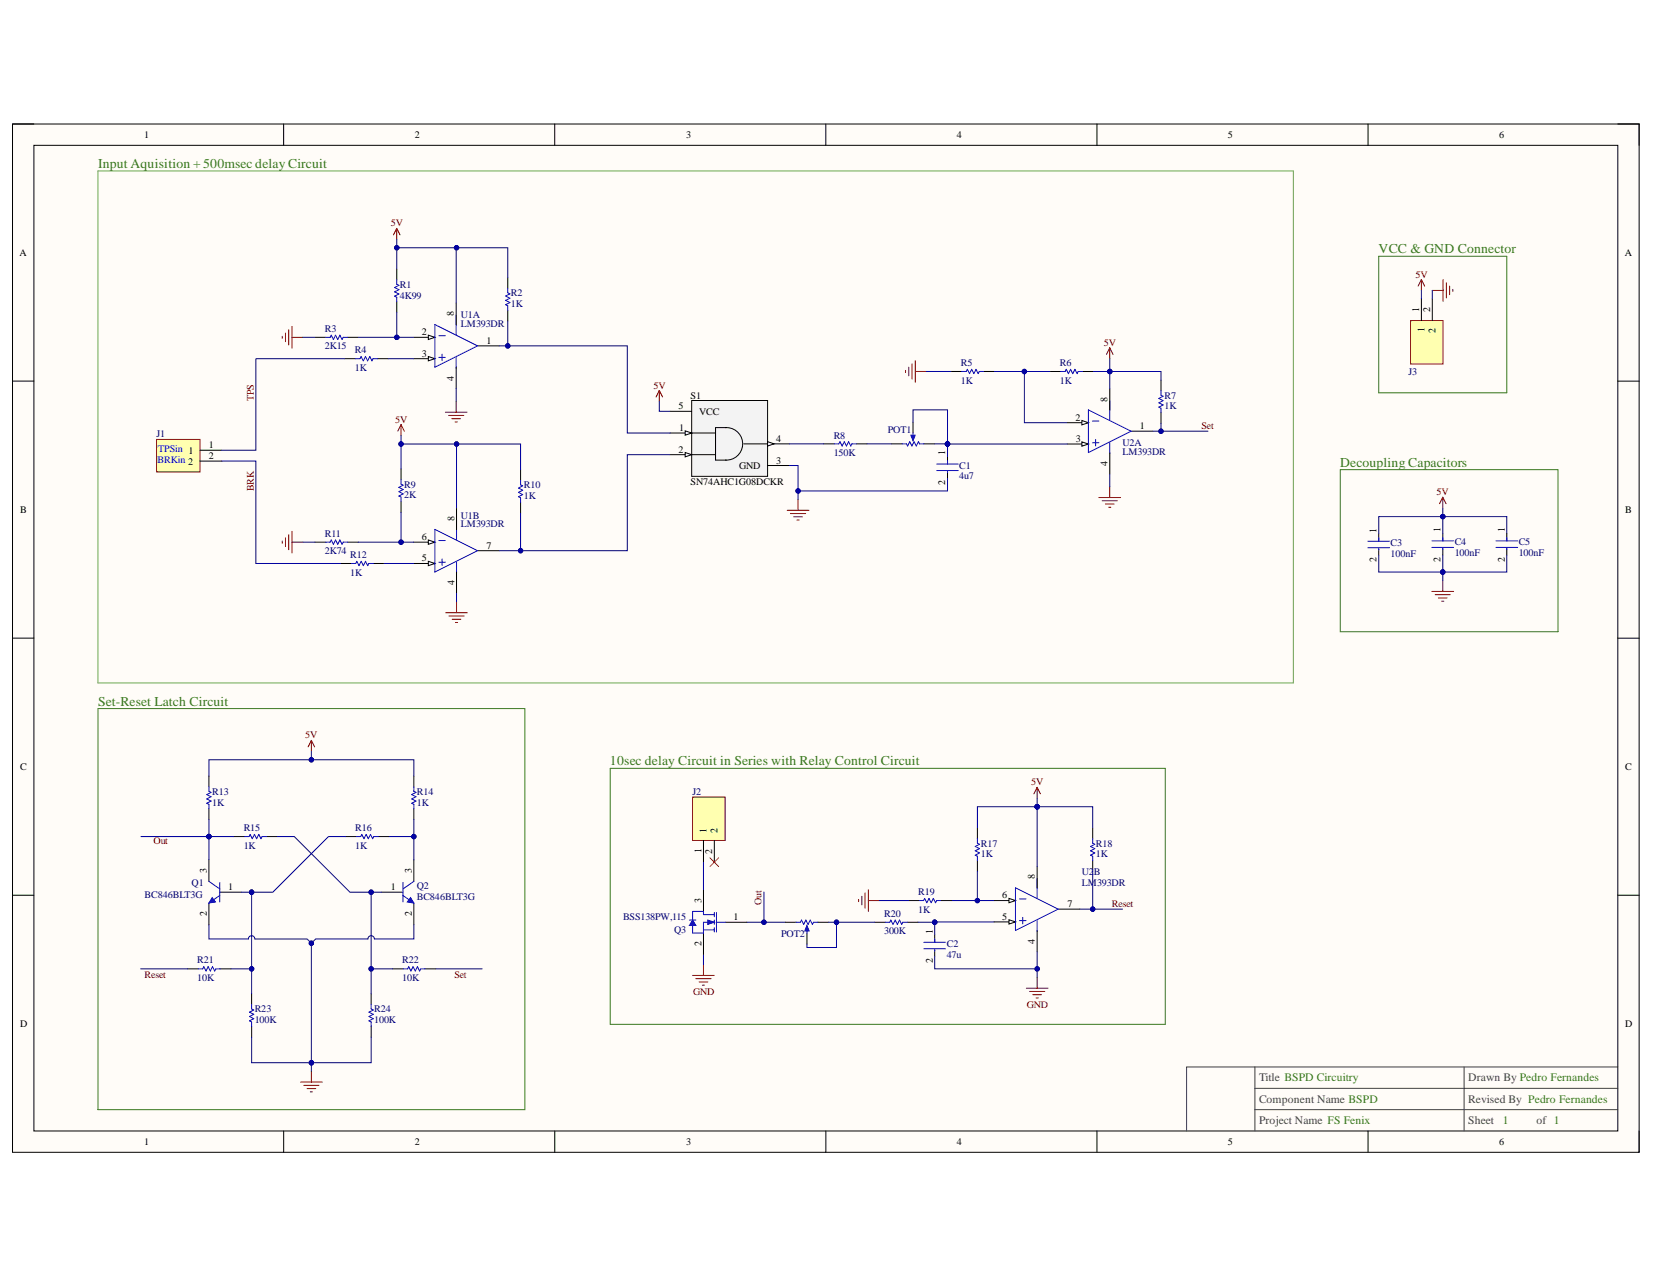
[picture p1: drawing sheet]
<svg xmlns="http://www.w3.org/2000/svg" width="279mm" height="216mm" viewBox="0 0 279 216" stroke-linecap="round" stroke-linejoin="round" font-family="sans-serif">
<defs><g id="words">
<g font-size="2.3" fill="#38761d">
<text x="16.6" y="28.4">Input Aquisition + 500msec delay Circuit</text>
<text x="233" y="42.8">VCC &amp; GND Connector</text>
<text x="226.5" y="78.9">Decoupling Capacitors</text>
<text x="16.6" y="119.3">Set-Reset Latch Circuit</text>
<text x="103.1" y="129.4">10sec delay Circuit in Series with Relay Control Circuit</text>
</g>
<g font-size="1.9" fill="#434343">
<text x="212.8" y="182.8">Title BSPD Circuitry</text>
<text x="248.2" y="182.8">Drawn By Pedro Fernandes</text>
<text x="212.8" y="186.4">Component Name BSPD</text>
<text x="212.8" y="190.1">Project Name FS Fenix</text>
<text x="248.2" y="186.4">Revised By Pedro Fernandes</text>
<text x="248.2" y="190.1">Sheet</text>
<text x="259.7" y="190.1">of 1</text>
</g>
<text font-size="1.9" fill="#38761d" x="254" y="190.1">1</text>
<g font-size="1.7">
<text x="24.4" y="23.3">1</text>
<text x="70.1" y="23.3">2</text>
<text x="116" y="23.3">3</text>
<text x="161.7" y="23.3">4</text>
<text x="207.6" y="23.3">5</text>
<text x="253.4" y="23.3">6</text>
<text x="3.3" y="43.3">A</text>
<text x="274.6" y="43.3">A</text>
<text x="76.7" y="53.4" transform="rotate(-90 76.7 53.4)">8</text>
<text x="239.9" y="52.8" transform="rotate(-90 239.9 52.8)">1</text>
<text x="241.7" y="52.8" transform="rotate(-90 241.7 52.8)">2</text>
<text x="71.3" y="56.7">2</text>
<text x="82.2" y="58.1">1</text>
<text x="240.8" y="56.2" transform="rotate(-90 240.8 56.2)">1</text>
<text x="242.7" y="56.2" transform="rotate(-90 242.7 56.2)">2</text>
<text x="71.3" y="60.3">3</text>
<text x="76.7" y="64.4" transform="rotate(-90 76.7 64.4)">4</text>
<text x="114.7" y="69.2">5</text>
<text x="116.7" y="67.4">S1</text>
<text x="118.2" y="70.1">VCC</text>
<text x="181.8" y="71.1">2</text>
<text x="187.2" y="67.9" transform="rotate(-90 187.2 67.9)">8</text>
<text x="35.3" y="75.8">1</text>
<text x="35.3" y="77.6">2</text>
<text x="114.7" y="76.5">2</text>
<text x="114.8" y="72.9">1</text>
<text x="131.2" y="74.7">4</text>
<text x="159.8" y="77" transform="rotate(-90 159.8 77)">1</text>
<text x="181.8" y="74.8">3</text>
<text x="192.7" y="72.6">1</text>
<text x="116.7" y="82">SN74AHC1G08DCKR</text>
<text x="124.9" y="79.2">GND</text>
<text x="131.2" y="78.4">3</text>
<text x="159.8" y="81.9" transform="rotate(-90 159.8 81.9)">2</text>
<text x="187.2" y="78.7" transform="rotate(-90 187.2 78.7)">4</text>
<text x="3.4" y="86.8">B</text>
<text x="76.8" y="88.1" transform="rotate(-90 76.8 88.1)">8</text>
<text x="243.5" y="90" transform="rotate(-90 243.5 90)">1</text>
<text x="254.3" y="90" transform="rotate(-90 254.3 90)">1</text>
<text x="274.7" y="86.8">B</text>
<text x="71.3" y="91.3">6</text>
<text x="71.3" y="94.9">5</text>
<text x="82.2" y="92.8">7</text>
<text x="232.7" y="95" transform="rotate(-90 232.7 95)">2</text>
<text x="232.7" y="90.1" transform="rotate(-90 232.7 90.1)">1</text>
<text x="243.5" y="95" transform="rotate(-90 243.5 95)">2</text>
<text x="254.3" y="95" transform="rotate(-90 254.3 95)">2</text>
<text x="76.8" y="98.9" transform="rotate(-90 76.8 98.9)">4</text>
<text x="3.4" y="130.2">C</text>
<text x="274.7" y="130.2">C</text>
<text x="119.4" y="140.8" transform="rotate(-90 119.4 140.8)">1</text>
<text x="121.3" y="140.8" transform="rotate(-90 121.3 140.8)">2</text>
<text x="34.9" y="147.6" transform="rotate(-90 34.9 147.6)">3</text>
<text x="69.6" y="147.6" transform="rotate(-90 69.6 147.6)">3</text>
<text x="118.6" y="144.2" transform="rotate(-90 118.6 144.2)">1</text>
<text x="120.4" y="144.3" transform="rotate(-90 120.4 144.3)">2</text>
<text x="174.9" y="148.7" transform="rotate(-90 174.9 148.7)">8</text>
<text x="34.9" y="154.9" transform="rotate(-90 34.9 154.9)">2</text>
<text x="38.6" y="150.5">1</text>
<text x="66.1" y="150.5">1</text>
<text x="69.6" y="154.9" transform="rotate(-90 69.6 154.9)">2</text>
<text x="118.6" y="152.6" transform="rotate(-90 118.6 152.6)">3</text>
<text x="124" y="155.6">1</text>
<text x="169.4" y="151.9">6</text>
<text x="169.4" y="155.5">5</text>
<text x="180.4" y="153.4">7</text>
<text x="118.6" y="160" transform="rotate(-90 118.6 160)">2</text>
<text x="157.7" y="157.9" transform="rotate(-90 157.7 157.9)">1</text>
<text x="174.9" y="159.6" transform="rotate(-90 174.9 159.6)">4</text>
<text x="157.7" y="162.9" transform="rotate(-90 157.7 162.9)">2</text>
<text x="3.4" y="173.7">D</text>
<text x="274.7" y="173.7">D</text>
<text x="24.4" y="193.5">1</text>
<text x="70.1" y="193.5">2</text>
<text x="116" y="193.5">3</text>
<text x="161.7" y="193.5">4</text>
<text x="207.6" y="193.5">5</text>
<text x="253.4" y="193.5">6</text>
</g>
<g font-size="1.7" fill="#800000">
<text x="66.1" y="38.2">5V</text>
<text x="239.3" y="46.9">5V</text>
<text x="186.6" y="58.4">5V</text>
<text x="110.5" y="65.7">5V</text>
<text x="42.9" y="67.8" transform="rotate(-90 42.9 67.8)">TPS</text>
<text x="66.8" y="71.5">5V</text>
<text x="203.1" y="72.6">Set</text>
<text x="42.9" y="83" transform="rotate(-90 42.9 83)">BRK</text>
<text x="242.8" y="83.7">5V</text>
<text x="51.6" y="124.8">5V</text>
<text x="174.3" y="132.8">5V</text>
<text x="26" y="142.7">Out</text>
<text x="128.7" y="153" transform="rotate(-90 128.7 153)">Out</text>
<text x="187.9" y="153.4">Reset</text>
<text x="24.4" y="165.3">Reset</text>
<text x="76.8" y="165.3">Set</text>
<text x="117.1" y="168.2">GND</text>
<text x="173.6" y="170.4">GND</text>
</g>
<g font-size="1.7" fill="#000080">
<text x="67.6" y="48.6">R1</text>
<text x="67.6" y="50.5">4K99</text>
<text x="77.9" y="53.8">U1A</text>
<text x="86.4" y="50.1">R2</text>
<text x="86.4" y="51.9">1K</text>
<text x="54.9" y="56.2">R3</text>
<text x="54.9" y="59">2K15</text>
<text x="60" y="59.7">R4</text>
<text x="77.9" y="55.2">LM393DR</text>
<text x="60" y="62.7">1K</text>
<text x="162.4" y="61.9">R5</text>
<text x="162.4" y="64.9">1K</text>
<text x="179.1" y="61.9">R6</text>
<text x="179.1" y="64.9">1K</text>
<text x="238.1" y="63.3">J3</text>
<text x="196.8" y="67.4">R7</text>
<text x="196.8" y="69.2">1K</text>
<text x="26.5" y="73.9">J1</text>
<text x="140.9" y="74.2">R8</text>
<text x="140.9" y="77">150K</text>
<text x="150" y="73.2">POT1</text>
<text x="189.7" y="75.4">U2A</text>
<text x="189.7" y="76.9">LM393DR</text>
<text x="68.3" y="82.4">R9</text>
<text x="88.6" y="82.5">R10</text>
<text x="162.1" y="79.2">C1</text>
<text x="162.1" y="81">4u7</text>
<text x="68.3" y="84.2">2K</text>
<text x="77.9" y="87.7">U1B</text>
<text x="77.9" y="89.1">LM393DR</text>
<text x="88.6" y="84.4">1K</text>
<text x="54.9" y="90.7">R11</text>
<text x="54.9" y="93.7">2K74</text>
<text x="59.2" y="94.4">R12</text>
<text x="235.1" y="92.3">C3</text>
<text x="235.1" y="94.1">100nF</text>
<text x="245.9" y="92.2">C4</text>
<text x="245.9" y="94">100nF</text>
<text x="256.7" y="92.2">C5</text>
<text x="256.7" y="94">100nF</text>
<text x="59.2" y="97.3">1K</text>
<text x="35.9" y="134.4">R13</text>
<text x="35.9" y="136.2">1K</text>
<text x="70.5" y="134.4">R14</text>
<text x="70.5" y="136.2">1K</text>
<text x="117.1" y="134.4">J2</text>
<text x="41.2" y="140.5">R15</text>
<text x="41.2" y="143.5">1K</text>
<text x="60.1" y="140.5">R16</text>
<text x="60.1" y="143.5">1K</text>
<text x="165.8" y="143.2">R17</text>
<text x="185.2" y="143.2">R18</text>
<text x="32.4" y="149.8">Q1</text>
<text x="165.8" y="144.9">1K</text>
<text x="182.9" y="148">U2B</text>
<text x="182.9" y="149.8">LM393DR</text>
<text x="185.2" y="144.9">1K</text>
<text x="24.4" y="151.9">BC846BLT3G</text>
<text x="70.5" y="150.3">Q2</text>
<text x="70.5" y="152.1">BC846BLT3G</text>
<text x="105.3" y="155.5">BSS138PW,115</text>
<text x="149.5" y="155">R20</text>
<text x="155.2" y="151.4">R19</text>
<text x="155.2" y="154.3">1K</text>
<text x="113.9" y="157.7">Q3</text>
<text x="132" y="158.5">POT2</text>
<text x="149.5" y="158">300K</text>
<text x="160" y="160.1">C2</text>
<text x="160" y="161.9">47u</text>
<text x="33.3" y="162.9">R21</text>
<text x="33.3" y="165.8">10K</text>
<text x="68" y="162.9">R22</text>
<text x="68" y="165.8">10K</text>
<text x="43.1" y="171.1">R23</text>
<text x="43.1" y="173">100K</text>
<text x="63.3" y="171.1">R24</text>
<text x="63.3" y="173">100K</text>
</g>
<g font-size="1.7" fill="#00f">
<text x="26.7" y="76.4">TPSin 1</text>
<text x="26.6" y="78.3">BRKin 2</text>
</g>
</g></defs>
<path d="M2.1 21h275v173.8h-275z" fill-rule="evenodd" fill="#fffcf8"/>
<path d="M2.1 21h275v173.8h-275z" fill="none" stroke="#000" stroke-width=".17"/>
<path d="M5.7 24.6h267.8v166.6h-267.8z" fill-rule="evenodd" fill="#fffcf8"/>
<g fill="none" stroke="#000" stroke-width=".17">
<path d="M2.1 21h3.6M5.7 24.6h267.8v166.6h-267.8zM47.9 21v3.6M93.8 21v3.6M139.6 21v3.6M185.4 21v3.6M231.2 21v3.6M273.5 21h3.6v3.6M2.1 64.4h3.6M273.5 64.4h3.6M2.1 107.9h3.6M273.5 107.9h3.6"/>
<path d="M2.1 151.4h3.6M273.5 151.4h3.6M47.9 191.2v3.6M93.8 191.2v3.6M139.6 191.2v3.6M185.4 191.2v3.6M231.2 191.2v3.6M277.1 191.2v3.6"/>
</g>
<path d="M212.1 180.4h-11.5v10.8M212.1 180.4v10.8M212.1 187.6h61.4M212.1 184h61.4M212.1 180.4h61.4M247.5 180.4v10.8" fill="none" stroke="#434343" stroke-width=".17"/>
<g fill="none" stroke="#800000" stroke-width=".17">
<path d="M47.7 56.9v.3M48.3 56.3v1.5M48.8 55.8v2.5M49.4 55.2v3.7M49.4 57h1.8M67.8 71.8l-.6 1.1M67.8 71.8l.5 1.1M67.8 71.8v1.8M75.3 69.7h3.6M75.8 70.2h2.6M76.4 70.8h1.4M76.9 71.3h.4"/>
<path d="M77.1 67.9v1.8M47.7 91.5v.3M48.3 90.9v1.5M48.8 90.4v2.5M49.4 89.8v3.7M49.4 91.7h1.8M75.3 103.6h3.7M75.9 104.1h2.5M76.4 104.7h1.5M77 105.2h.3M77.2 101.8v1.8"/>
</g>
<path d="M116.9 67.7h12.8v12.8h-12.8z" fill-rule="evenodd" fill="#f3f3f3"/>
<path d="M113.2 73.2h7.7M116.9 67.7h12.8v12.8h-12.8zM116.9 76.9h4M122.6 72.3a2.75 2.75 0 0 1 2.9 2.7 2.75 2.75 0 0 1-2.9 2.8M122.8 72.3h-1.9v5.5h1.9M125.7 75h4" fill="none" stroke="#000" stroke-width=".17"/>
<path d="M115.8 72.8l1.1 .4-1.1 .4z" fill="#f8fcff"/>
<path d="M113.2 76.9h3.7M115.8 72.8l1.1 .4-1.1 .4z" fill="none" stroke="#000" stroke-width=".17"/>
<path d="M115.8 76.5l1.1 .4-1.1 .3z" fill="#f8fcff"/>
<path d="M115.8 76.5l1.1 .4-1.1 .3zM129.7 75h3.7" fill="none" stroke="#000" stroke-width=".17"/>
<path d="M129.7 74.7l1.1 .3-1.1 .4z" fill="#f8fcff"/>
<path d="M113.2 69.5h3.7M129.7 74.7l1.1 .3-1.1 .4zM129.7 78.7h3.7M150.7 75h1.8M154.3 71.4v1.8" fill="none" stroke="#000" stroke-width=".17"/>
<g fill="none" stroke="#800000" stroke-width=".17">
<path d="M187.6 58.8l-.6 1.1M187.6 58.8l.5 1.1M187.6 58.8v1.8M111.4 66l-.5 1.1M111.4 66l.6 1.1M111.4 66v1.9M153.1 62.6v.4M153.6 62.1v1.4M154.2 61.5v2.6M154.7 61v3.6M154.7 62.8h1.8M133.1 86.3h3.6"/>
<path d="M133.6 86.8h2.6M134.2 87.4h1.4M134.7 87.9h.4M134.9 84.4v1.9M185.7 84.1h3.7M186.3 84.7h2.6M186.8 85.2h1.5M187.4 85.8h.4M187.6 82.3v1.8M145.1 152.1v.3M145.7 151.5v1.5M146.2 151v2.5"/>
<path d="M146.8 150.4v3.7M146.8 152.3h1.8M117.1 164.9h3.6M117.6 165.5h2.6M118.2 166h1.4M118.7 166.6h.4M118.9 163.1v1.8"/>
</g>
<path d="M154.3 73.2v.9" fill="none" stroke="#00f" stroke-width=".17"/>
<path d="M154 73.6h.7l-.4 .9z" fill="#00f"/>
<path d="M152.5 75h.7l.2 .4 .4-.7 .3 .7 .4-.7 .4 .7 .3-.7 .2 .3h.8M154 73.6h.7l-.4 .9zM136.4 156.8v1" fill="none" stroke="#00f" stroke-width=".17"/>
<path d="M156.2 75h1.8M132.7 155.9h1.9M136.4 157.8v1.8" fill="none" stroke="#000" stroke-width=".17"/>
<path d="M136.4 156.5l.4 .9h-.8z" fill="#00f"/>
<path d="M134.6 155.9h.7l.2-.3 .3 .7 .4-.7 .4 .7 .3-.7 .4 .7 .2-.4h.7M136.4 156.5l.4 .9h-.8z" fill="none" stroke="#00f" stroke-width=".17"/>
<path d="M138.2 155.9h1.9" fill="none" stroke="#000" stroke-width=".17"/>
<g fill="none" stroke="#800000" stroke-width=".17">
<path d="M67.1 38.6l-.6 1.1M67.1 38.6l.5 1.1M67.1 38.6v1.8M52.6 125.2v1.8M52.6 125.2l-.5 1.1M52.6 125.2l.6 1.1M175.3 133.1l-.5 1.1M175.3 133.1l.6 1.1M175.3 133.1v1.8M173.5 167.1h3.6M174 167.6h2.6M174.6 168.2h1.4"/>
<path d="M175.1 168.7h.4M175.3 165.2v1.9M50.8 182.9h3.7M51.4 183.5h2.5M51.9 184h1.5M52.5 184.6h.3M52.6 181.1v1.8"/>
</g>
<path d="M26.5 74.3h7.3v5.5h-7.3z" fill-rule="evenodd" fill="#ffffb0"/>
<path d="M26.5 74.3h7.3v5.5h-7.3z" fill="none" stroke="#800000" stroke-width=".17"/>
<path d="M33.8 76.1h3.7M33.8 78h3.7" fill="none" stroke="#000" stroke-width=".17"/>
<path d="M117.1 134.8h5.5v7.3h-5.5z" fill-rule="evenodd" fill="#ffffb0"/>
<path d="M117.1 134.8h5.5v7.3h-5.5z" fill="none" stroke="#800000" stroke-width=".17"/>
<path d="M118.9 142.1v3.7M120.7 142.1v3.7" fill="none" stroke="#000" stroke-width=".17"/>
<path d="M16.6 28.9h202v86.6h-202z" fill="none" stroke="#6aa84f" stroke-width=".17"/>
<path d="M103.1 129.9h93.9v43.3h-93.9z" fill="none" stroke="#38761d" stroke-width=".17"/>
<path d="M238.4 54.2h5.5v7.3h-5.5z" fill-rule="evenodd" fill="#ffffb0"/>
<path d="M238.4 54.2h5.5v7.3h-5.5zM240.3 47.3l-.6 1.1M240.3 47.3l.5 1.1M240.3 47.3v1.8M242.1 49.1h1.8M243.9 47.3v3.6M244.5 47.8v2.6M245 48.4v1.4M245.6 48.9v.4" fill="none" stroke="#800000" stroke-width=".17"/>
<g fill="none" stroke="#000" stroke-width=".17">
<path d="M53.2 57h1.9M58.7 57h1.9M67.1 45.5v1.8M67.1 51v1.8M85.8 46.9v1.9M85.8 52.4v1.9M240.3 50.5v3.7M242.1 50.5v3.7M58.3 60.6h1.8M63.8 60.6h1.8M67.8 79.3v1.8M88 79.4v1.8"/>
<path d="M139.2 75h1.9M144.7 75h1.9M160.2 77.2v1.3M160.2 79.7v1.1M160.8 62.8h1.8M166.3 62.8h1.8M177.5 62.8h1.8M183 62.8h1.8M196.2 64.2v1.9M196.2 69.8v1.8M53.2 91.7h1.9M57.6 95.3h1.8"/>
<path d="M58.7 91.7h1.9M63.1 95.3h1.8M67.8 84.8v1.8M88 84.9v1.8M35.3 131.2v1.9M35.3 136.7v1.9M69.9 131.2v1.9M69.9 136.7v1.9M165.2 140v1.8M184.7 140v1.8M39.5 141.4h1.9M45 141.4h1.9"/>
<path d="M58.4 141.4h1.8M63.9 141.4h1.8M118.9 150.4v3.7M118.9 157.8v3.6M122.6 155.9h3.6M147.8 155.9h1.9M153.3 155.9h1.9M153.5 152.3h1.9M158 158v1.3M159 152.3h1.9M165.2 145.5v1.8M184.7 145.5v1.8"/>
<path d="M31.7 163.8h1.8M37.2 163.8h1.8M42.5 168v1.8M42.5 173.5v1.8M62.7 168v1.8M62.7 173.5v1.8M66.3 163.8h1.9M71.8 163.8h1.9M158 160.6v1.1"/>
</g>
<path d="M233 43.3h21.7v23.1h-21.7z" fill="none" stroke="#38761d" stroke-width=".17"/>
<g fill="none" stroke="#00f" stroke-width=".17">
<path d="M55.1 57h.7l.2-.3 .4 .7 .3-.7 .4 .7 .4-.7 .3 .7 .2-.4h.7M67.1 47.3v.8l.3 .1-.7 .4 .7 .4-.7 .3 .7 .4-.7 .4 .4 .2v.7M85.8 48.8v.7l.4 .2-.7 .4 .7 .3-.7 .4 .7 .4-.7 .3 .3 .2v.7M60.1 60.6h.8l.1-.3 .4 .7 .4-.7 .3 .7 .4-.7 .4 .7 .2-.4h.7M141.1 75h.7l.2-.3 .3 .7 .4-.7 .4 .7 .3-.7 .4 .7 .2-.4h.7M158.3 78.5h3.7M158.3 79.6h3.7M160.2 77.9v.6M160.2 79.7v.2M162.6 62.8h.7l.2-.4 .4 .8 .3-.8 .4 .8 .4-.8 .3 .8 .2-.4h.8M179.3 62.8h.7l.2-.4 .4 .8 .4-.8 .3 .8 .4-.8 .4 .8 .1-.4h.8M196.2 66.1v.7l.4 .2-.7 .4 .7 .3-.7 .4 .7 .4-.7 .3 .3 .2v.8"/>
<path d="M55.1 91.7h.7l.2-.4 .4 .7 .3-.7 .4 .7 .4-.7 .3 .7 .2-.3h.7M59.4 95.3h.7l.2-.4 .4 .7 .4-.7 .3 .7 .4-.7 .4 .7 .1-.3h.8M67.8 81.1v.7l.4 .2-.8 .4 .8 .4-.8 .3 .8 .4-.8 .4 .4 .1v.8M88 81.2v.8l.4 .1-.8 .4 .8 .4-.8 .3 .8 .4-.8 .4 .4 .2v.7M35.3 133.1v.7l.4 .2-.8 .3 .8 .4-.8 .4 .8 .3-.8 .4 .4 .2v.7M69.9 133.1v.7l.4 .2-.7 .3 .7 .4-.7 .4 .7 .3-.7 .4 .3 .2v.7M41.4 141.4h.7l.2-.3 .3 .7 .4-.7 .4 .7 .3-.7 .4 .7 .2-.4h.7M60.2 141.4h.8l.2-.3 .3 .7 .4-.7 .4 .7 .3-.7 .4 .7 .2-.4h.7M118.9 154.6h1.8M118.9 157.2h1.8M120.7 155.9h-1.8v1.9M120.7 154.3v.7"/>
<path d="M120.7 155.6v.7M120.7 156.8v.8M121.1 155.9h1.5M121.1 154.3v3.3M149.7 155.9h.7l.2-.3 .3 .7 .4-.7 .4 .7 .3-.7 .4 .7 .2-.4h.7M155.4 152.3h.7l.2-.4 .4 .7 .3-.7 .4 .7 .4-.7 .3 .7 .2-.3h.7M156.2 159.3h3.6M158 158.8v.5M165.2 141.8v.8l.4 .1-.8 .4 .8 .4-.8 .3 .8 .4-.8 .4 .4 .2v.7M184.7 141.8v.8l.4 .1-.8 .4 .8 .4-.8 .3 .8 .4-.8 .4 .4 .2v.7M33.5 163.8h.8l.2-.4 .3 .8 .4-.8 .4 .8 .3-.8 .4 .8 .2-.4h.7M42.5 169.8v.8l.4 .2-.7 .3 .7 .4-.7 .4 .7 .3-.7 .4 .3 .2"/>
<path d="M42.5 172.8v.7M62.7 169.8v.8l.4 .2-.7 .3 .7 .4-.7 .4 .7 .3-.7 .4 .3 .2v.7M68.2 163.8h.7l.2-.4 .4 .8 .3-.8 .4 .8 .4-.8 .3 .8 .2-.4h.7M156.2 160.4h3.6M158 160.6v.2"/>
</g>
<path d="M119.6 155.6l1.1 .3-1.1 .4z" fill="#00f"/>
<path d="M117.1 156.5v1.3h1.8M118.9 154.6v-.5h-1.8v1.5M119.6 155.6l1.1 .3-1.1 .4z" fill="none" stroke="#00f" stroke-width=".17"/>
<path d="M117.1 155.6l.5 .9h-1.1z" fill="#00f"/>
<path d="M35.3 149l1.8 1.3M37.1 151.4l-1.8 1.3M37.1 149.2v3.3M116.5 155.6h1.1M117.1 155.6l.5 .9h-1.1z" fill="none" stroke="#00f" stroke-width=".17"/>
<path d="M35.3 145.3v3.7M35.3 152.7v3.6M37.1 150.8h3.7" fill="none" stroke="#000" stroke-width=".17"/>
<path d="M35.9 151.8l.5 .7-1.1 .2z" fill="#00f"/>
<path d="M35.9 151.8l.5 .7-1.1 .2zM68.1 151.4l1.8 1.3M68.1 149.2v3.3M69.9 149l-1.8 1.3" fill="none" stroke="#00f" stroke-width=".17"/>
<path d="M64.5 150.8h3.6M69.9 145.3v3.7M69.9 152.7v3.6" fill="none" stroke="#000" stroke-width=".17"/>
<path d="M69.4 151.8l.5 .9-1.1-.2z" fill="#00f"/>
<path d="M69.4 151.8l.5 .9-1.1-.2z" fill="none" stroke="#00f" stroke-width=".17"/>
<path d="M69.9 57h3.6M80.8 58.5h3.6" fill="none" stroke="#000" stroke-width=".17"/>
<path d="M72.4 56.7l1.1 .3-1.1 .4z" fill="#f8fcff"/>
<path d="M72.4 56.7l1.1 .3-1.1 .4zM69.9 60.6h3.6" fill="none" stroke="#000" stroke-width=".17"/>
<path d="M72.4 60.3l1.1 .3-1.1 .4z" fill="#f8fcff"/>
<path d="M77.1 51.3v3.6M72.4 60.3l1.1 .3-1.1 .4zM77.1 62.1v3.6M168 152.3h3.6M178.9 153.7h3.6" fill="none" stroke="#000" stroke-width=".17"/>
<path d="M73.5 54.9l7.2 3.6-7.2 3.6zM74.2 56.8h1.1M74.7 59.9v1.1M77.1 53.3v3.3M74.2 60.4h1.1M77.1 60.4v1.9" fill="none" stroke="#00f" stroke-width=".17"/>
<path d="M170.5 151.9l1.1 .4-1.1 .3z" fill="#f8fcff"/>
<path d="M168 155.9h3.6M170.5 151.9l1.1 .4-1.1 .3z" fill="none" stroke="#000" stroke-width=".17"/>
<path d="M170.5 155.5l1.1 .4-1.1 .3z" fill="#f8fcff"/>
<path d="M69.9 91.7h3.6M80.8 93.1h3.6M170.5 155.5l1.1 .4-1.1 .3zM175.3 146.5v3.7M175.3 157.3v3.6" fill="none" stroke="#000" stroke-width=".17"/>
<path d="M171.6 150.1l7.3 3.6-7.3 3.6zM172.3 152h1.1M172.3 155.6h1.1M172.9 155.1v1.1M175.3 148.5v3.3M175.3 155.6v1.9" fill="none" stroke="#00f" stroke-width=".17"/>
<path d="M72.4 91.3l1.1 .4-1.1 .3z" fill="#f8fcff"/>
<path d="M69.9 95.3h3.6M72.4 91.3l1.1 .4-1.1 .3z" fill="none" stroke="#000" stroke-width=".17"/>
<path d="M72.4 94.9l1.1 .4-1.1 .3z" fill="#f8fcff"/>
<path d="M180.4 71.5h3.6M191.2 72.9h3.7M72.4 94.9l1.1 .4-1.1 .3zM77.2 85.9v3.7M77.2 96.7v3.6" fill="none" stroke="#000" stroke-width=".17"/>
<path d="M73.5 89.5l7.2 3.6-7.2 3.6zM74.2 91.4h1.1M74.2 95.1h1.1M74.7 94.5v1.1M77.2 87.9v3.3M77.2 95.1v1.8" fill="none" stroke="#00f" stroke-width=".17"/>
<path d="M182.9 71.1l1.1 .4-1.1 .3z" fill="#f8fcff"/>
<path d="M180.4 75.1h3.6M182.9 71.1l1.1 .4-1.1 .3z" fill="none" stroke="#000" stroke-width=".17"/>
<path d="M182.9 74.7l1.1 .4-1.1 .3z" fill="#f8fcff"/>
<path d="M182.9 74.7l1.1 .4-1.1 .3zM187.6 65.7v3.7M187.6 76.5v3.6M233 90.2v1.3M233 92.8v1.1M243.9 90.2v1.2M243.9 92.7v1.1M254.7 90.2v1.2M254.7 92.7v1.1" fill="none" stroke="#000" stroke-width=".17"/>
<g fill="none" stroke="#00f" stroke-width=".17">
<path d="M184 69.3l7.2 3.6-7.2 3.6zM184.6 71.2h1.1M184.6 74.9h1.1M185.2 74.3v1.1M187.6 67.7v3.3M187.6 74.9v1.8M231.2 91.5h3.7M231.2 92.6h3.7M233 91v.5M233 92.8v.2M242 91.4h3.7M242 92.6h3.7"/>
<path d="M243.9 90.9v.5M243.9 92.7v.2M252.9 91.4h3.6M252.9 92.6h3.6M254.7 90.9v.5M254.7 92.7v.2"/>
</g>
<path d="M120 145l1.5 1.5M121.5 145l-1.5 1.5" fill="none" stroke="#f00" stroke-width=".17"/>
<path d="M242 100h3.7M243.9 84.1v1.8M243.9 98.2v1.8M243.9 84.1l-.6 1.1M243.9 84.1l.5 1.1M242.6 100.5h2.5M243.1 101.1h1.5M243.7 101.6h.3" fill="none" stroke="#800000" stroke-width=".17"/>
<path d="M67.1 40.4v1.5M111.4 67.9v1.6h1.8M77.2 100.3v1.5" fill="none" stroke="#000080" stroke-width=".17"/>
<circle cx="67.1" cy="41.9" r=".37" fill="#000080"/>
<g fill="none" stroke="#000080" stroke-width=".17">
<path d="M67.8 75.1h9.4v10.8"/>
<circle cx="67.1" cy="41.9" r=".37"/>
</g>
<circle cx="67.8" cy="75.1" r=".37" fill="#000080"/>
<circle cx="67.8" cy="75.1" r=".37" fill="none" stroke="#000080" stroke-width=".17"/>
<circle cx="77.2" cy="75.1" r=".37" fill="#000080"/>
<g fill="none" stroke="#000080" stroke-width=".17">
<path d="M154.3 71.4v-2.1h5.9v5.7"/>
<circle cx="77.2" cy="75.1" r=".37"/>
</g>
<circle cx="160.2" cy="75" r=".37" fill="#000080"/>
<g fill="none" stroke="#000080" stroke-width=".17">
<path d="M158 75h2.2"/>
<circle cx="160.2" cy="75" r=".37"/>
</g>
<circle cx="160.2" cy="75" r=".37" fill="#000080"/>
<g fill="none" stroke="#000080" stroke-width=".17">
<path d="M52.6 127v1.5"/>
<circle cx="160.2" cy="75" r=".37"/>
</g>
<circle cx="52.6" cy="128.5" r=".37" fill="#000080"/>
<g fill="none" stroke="#000080" stroke-width=".17">
<path d="M52.6 179.7v1.4"/>
<circle cx="52.6" cy="128.5" r=".37"/>
</g>
<circle cx="52.6" cy="179.7" r=".37" fill="#000080"/>
<g fill="none" stroke="#000080" stroke-width=".17">
<path d="M23.8 141.4h11.5M73.7 163.8h7.8"/>
<circle cx="52.6" cy="179.7" r=".37"/>
</g>
<circle cx="35.3" cy="141.4" r=".37" fill="#000080"/>
<g fill="none" stroke="#000080" stroke-width=".17">
<path d="M118.9 145.8v4.6M129.1 150.8v5.1M148.6 152.3h4.9M118.9 161.4v1.7"/>
<circle cx="35.3" cy="141.4" r=".37"/>
</g>
<circle cx="129.1" cy="155.9" r=".37" fill="#000080"/>
<g fill="none" stroke="#000080" stroke-width=".17">
<path d="M133.4 78.7h1.5v5.7"/>
<circle cx="129.1" cy="155.9" r=".37"/>
</g>
<path d="M16.6 119.8h72.1v67.8h-72.1z" fill="none" stroke="#38761d" stroke-width=".17"/>
<circle cx="134.9" cy="83" r=".37" fill="#000080"/>
<g fill="none" stroke="#000080" stroke-width=".17">
<path d="M67.1 52.8v4.2M240.3 49.1v1.4M242.1 49.1v1.4"/>
<circle cx="134.9" cy="83" r=".37"/>
</g>
<circle cx="67.1" cy="57" r=".37" fill="#000080"/>
<g fill="none" stroke="#000080" stroke-width=".17">
<path d="M67.8 73.6v5.7"/>
<circle cx="67.1" cy="57" r=".37"/>
</g>
<circle cx="67.8" cy="75.1" r=".37" fill="#000080"/>
<g fill="none" stroke="#000080" stroke-width=".17">
<path d="M77.2 75.1h10.8v4.3"/>
<circle cx="67.8" cy="75.1" r=".37"/>
</g>
<circle cx="77.2" cy="75.1" r=".37" fill="#000080"/>
<g fill="none" stroke="#000080" stroke-width=".17">
<path d="M133.4 75h5.8M146.6 75h4.1M156.5 62.8h4.3M35.3 138.6v2.8"/>
<circle cx="77.2" cy="75.1" r=".37"/>
</g>
<circle cx="35.3" cy="141.4" r=".37" fill="#000080"/>
<g fill="none" stroke="#000080" stroke-width=".17">
<path d="M42.5 150.8v13h-3.5M23.8 163.8h7.9"/>
<circle cx="35.3" cy="141.4" r=".37"/>
</g>
<circle cx="42.5" cy="150.8" r=".37" fill="#000080"/>
<circle cx="42.5" cy="150.8" r=".37" fill="none" stroke="#000080" stroke-width=".17"/>
<circle cx="42.5" cy="163.8" r=".37" fill="#000080"/>
<g fill="none" stroke="#000080" stroke-width=".17">
<path d="M42.5 163.8v4.2"/>
<circle cx="42.5" cy="163.8" r=".37"/>
</g>
<circle cx="42.5" cy="163.8" r=".37" fill="#000080"/>
<g fill="none" stroke="#000080" stroke-width=".17">
<path d="M62.7 163.8v4.2"/>
<circle cx="42.5" cy="163.8" r=".37"/>
</g>
<circle cx="62.7" cy="163.8" r=".37" fill="#000080"/>
<g fill="none" stroke="#000080" stroke-width=".17">
<path d="M42.5 175.3v4.4h20.2v-4.4"/>
<circle cx="62.7" cy="163.8" r=".37"/>
</g>
<circle cx="52.6" cy="179.7" r=".37" fill="#000080"/>
<g fill="none" stroke="#000080" stroke-width=".17">
<path d="M35.3 131.2v-2.7h34.6v2.7"/>
<circle cx="52.6" cy="179.7" r=".37"/>
</g>
<circle cx="52.6" cy="128.5" r=".37" fill="#000080"/>
<g fill="none" stroke="#000080" stroke-width=".17">
<path d="M155.2 155.9h2.8"/>
<circle cx="52.6" cy="128.5" r=".37"/>
</g>
<circle cx="158" cy="155.9" r=".37" fill="#000080"/>
<g fill="none" stroke="#000080" stroke-width=".17">
<path d="M140.1 155.9h1.3v4.3h-5v-.6"/>
<circle cx="158" cy="155.9" r=".37"/>
</g>
<circle cx="141.4" cy="155.9" r=".37" fill="#000080"/>
<g fill="none" stroke="#000080" stroke-width=".17">
<path d="M141.4 155.9h6.4"/>
<circle cx="141.4" cy="155.9" r=".37"/>
</g>
<circle cx="141.4" cy="155.9" r=".37" fill="#000080"/>
<g fill="none" stroke="#000080" stroke-width=".17">
<path d="M165.2 147.3v5"/>
<circle cx="141.4" cy="155.9" r=".37"/>
</g>
<circle cx="165.2" cy="152.3" r=".37" fill="#000080"/>
<g fill="none" stroke="#000080" stroke-width=".17">
<path d="M184.7 147.3v6.4"/>
<circle cx="165.2" cy="152.3" r=".37"/>
</g>
<circle cx="184.7" cy="153.7" r=".37" fill="#000080"/>
<g fill="none" stroke="#000080" stroke-width=".17">
<path d="M126.2 155.9h6.5"/>
<circle cx="184.7" cy="153.7" r=".37"/>
</g>
<circle cx="129.1" cy="155.9" r=".37" fill="#000080"/>
<g fill="none" stroke="#000080" stroke-width=".17">
<path d="M160.9 152.3h7.1"/>
<circle cx="129.1" cy="155.9" r=".37"/>
</g>
<circle cx="165.2" cy="152.3" r=".37" fill="#000080"/>
<g fill="none" stroke="#000080" stroke-width=".17">
<path d="M160.2 80.8v2.2h-25.3"/>
<circle cx="165.2" cy="152.3" r=".37"/>
</g>
<circle cx="134.9" cy="83" r=".37" fill="#000080"/>
<g fill="none" stroke="#000080" stroke-width=".17">
<path d="M35.3 141.4h4.2"/>
<circle cx="134.9" cy="83" r=".37"/>
</g>
<circle cx="35.3" cy="141.4" r=".37" fill="#000080"/>
<g fill="none" stroke="#000080" stroke-width=".17">
<path d="M58.4 141.4h-2.9l-9.4 9.4h-3.6"/>
<circle cx="35.3" cy="141.4" r=".37"/>
</g>
<circle cx="42.5" cy="150.8" r=".37" fill="#000080"/>
<g fill="none" stroke="#000080" stroke-width=".17">
<path d="M46.9 141.4h2.8l9.5 9.4h3.5v13h3.6"/>
<circle cx="42.5" cy="150.8" r=".37"/>
</g>
<circle cx="62.7" cy="150.8" r=".37" fill="#000080"/>
<circle cx="62.7" cy="150.8" r=".37" fill="none" stroke="#000080" stroke-width=".17"/>
<circle cx="62.7" cy="163.8" r=".37" fill="#000080"/>
<g fill="none" stroke="#000080" stroke-width=".17">
<path d="M69.9 138.6v2.8h-4.2"/>
<circle cx="62.7" cy="163.8" r=".37"/>
</g>
<circle cx="70" cy="141.4" r=".37" fill="#000080"/>
<g fill="none" stroke="#000080" stroke-width=".17">
<path d="M35.3 141.4v3.9"/>
<circle cx="70" cy="141.4" r=".37"/>
</g>
<circle cx="35.3" cy="141.4" r=".37" fill="#000080"/>
<g fill="none" stroke="#000080" stroke-width=".17">
<path d="M40.8 150.8h1.7"/>
<circle cx="35.3" cy="141.4" r=".37"/>
</g>
<circle cx="42.5" cy="150.8" r=".37" fill="#000080"/>
<g fill="none" stroke="#000080" stroke-width=".17">
<path d="M69.9 141.4v3.9"/>
<circle cx="42.5" cy="150.8" r=".37"/>
</g>
<circle cx="70" cy="141.4" r=".37" fill="#000080"/>
<g fill="none" stroke="#000080" stroke-width=".17">
<path d="M62.7 150.8h1.8"/>
<circle cx="70" cy="141.4" r=".37"/>
</g>
<circle cx="62.7" cy="150.8" r=".37" fill="#000080"/>
<g fill="none" stroke="#000080" stroke-width=".17">
<path d="M35.3 156.3v2.5h6.7a.55 .55 0 0 1 .5-.6 .55 .55 0 0 1 .6 .6M43.1 158.8h8.8l.7 .7v20.2"/>
<circle cx="62.7" cy="150.8" r=".37"/>
</g>
<circle cx="52.6" cy="179.7" r=".37" fill="#000080"/>
<circle cx="52.6" cy="179.7" r=".37" fill="none" stroke="#000080" stroke-width=".17"/>
<circle cx="52.6" cy="159.5" r=".37" fill="#000080"/>
<g fill="none" stroke="#000080" stroke-width=".17">
<path d="M69.9 156.3v2.5h-6.6a.55 .55 0 0 0-.6-.6 .55 .55 0 0 0-.5 .6h-8.8l-.8 .7"/>
<circle cx="52.6" cy="159.5" r=".37"/>
</g>
<circle cx="52.6" cy="159.5" r=".37" fill="#000080"/>
<g fill="none" stroke="#000080" stroke-width=".17">
<path d="M67.1 45.5v-3.6h18.7v5"/>
<circle cx="52.6" cy="159.5" r=".37"/>
</g>
<circle cx="77.2" cy="41.9" r=".37" fill="#000080"/>
<circle cx="77.2" cy="41.9" r=".37" fill="none" stroke="#000080" stroke-width=".17"/>
<circle cx="67.1" cy="41.9" r=".37" fill="#000080"/>
<g fill="none" stroke="#000080" stroke-width=".17">
<path d="M51.2 57h2M60.6 57h9.3M58.3 60.6h-15l-.1 15.5h-5.7M65.6 60.6h4.3"/>
<circle cx="67.1" cy="41.9" r=".37"/>
</g>
<circle cx="67.1" cy="57" r=".37" fill="#000080"/>
<g fill="none" stroke="#000080" stroke-width=".17">
<path d="M77.2 41.9l-.1 9.4"/>
<circle cx="67.1" cy="57" r=".37"/>
</g>
<circle cx="77.2" cy="41.9" r=".37" fill="#000080"/>
<g fill="none" stroke="#000080" stroke-width=".17">
<path d="M85.8 54.3v4.2M77.1 65.7v2.2"/>
<circle cx="77.2" cy="41.9" r=".37"/>
</g>
<circle cx="85.8" cy="58.5" r=".37" fill="#000080"/>
<g fill="none" stroke="#000080" stroke-width=".17">
<path d="M84.4 58.5h21.6v14.7h7.2"/>
<circle cx="85.8" cy="58.5" r=".37"/>
</g>
<circle cx="85.8" cy="58.5" r=".37" fill="#000080"/>
<g fill="none" stroke="#000080" stroke-width=".17">
<path d="M60.6 91.7h9.3"/>
<circle cx="85.8" cy="58.5" r=".37"/>
</g>
<circle cx="67.8" cy="91.7" r=".37" fill="#000080"/>
<g fill="none" stroke="#000080" stroke-width=".17">
<path d="M67.8 86.6v5.1"/>
<circle cx="67.8" cy="91.7" r=".37"/>
</g>
<circle cx="67.8" cy="91.7" r=".37" fill="#000080"/>
<g fill="none" stroke="#000080" stroke-width=".17">
<path d="M37.5 78h5.7v17.3h14.4M113.2 76.9h-7.2v16.2h-21.6M51.2 91.7h2M64.9 95.3h5"/>
<circle cx="67.8" cy="91.7" r=".37"/>
</g>
<circle cx="88" cy="93.1" r=".37" fill="#000080"/>
<g fill="none" stroke="#000080" stroke-width=".17">
<path d="M88 86.7v6.4"/>
<circle cx="88" cy="93.1" r=".37"/>
</g>
<circle cx="88" cy="93.1" r=".37" fill="#000080"/>
<g fill="none" stroke="#000080" stroke-width=".17">
<path d="M160.2 75.1v2.1"/>
<circle cx="88" cy="93.1" r=".37"/>
</g>
<circle cx="160.2" cy="75.1" r=".37" fill="#000080"/>
<g fill="none" stroke="#000080" stroke-width=".17">
<path d="M160.2 75l20.2 .1"/>
<circle cx="160.2" cy="75.1" r=".37"/>
</g>
<circle cx="160.2" cy="75.1" r=".37" fill="#000080"/>
<circle cx="160.2" cy="75.1" r=".37" fill="none" stroke="#000080" stroke-width=".17"/>
<circle cx="160.2" cy="75" r=".37" fill="#000080"/>
<g fill="none" stroke="#000080" stroke-width=".17">
<path d="M168.1 62.8h9.4"/>
<circle cx="160.2" cy="75" r=".37"/>
</g>
<circle cx="173.1" cy="62.8" r=".37" fill="#000080"/>
<g fill="none" stroke="#000080" stroke-width=".17">
<path d="M173.1 62.8v8.7h7.3"/>
<circle cx="173.1" cy="62.8" r=".37"/>
</g>
<circle cx="173.1" cy="62.8" r=".37" fill="#000080"/>
<g fill="none" stroke="#000080" stroke-width=".17">
<path d="M184.8 62.8h2.8v2.9"/>
<circle cx="173.1" cy="62.8" r=".37"/>
</g>
<circle cx="187.6" cy="62.8" r=".37" fill="#000080"/>
<g fill="none" stroke="#000080" stroke-width=".17">
<path d="M194.9 72.9h9.3"/>
<circle cx="187.6" cy="62.8" r=".37"/>
</g>
<circle cx="196.2" cy="72.9" r=".37" fill="#000080"/>
<g fill="none" stroke="#000080" stroke-width=".17">
<path d="M196.2 71.6v1.3"/>
<circle cx="196.2" cy="72.9" r=".37"/>
</g>
<circle cx="196.2" cy="72.9" r=".37" fill="#000080"/>
<g fill="none" stroke="#000080" stroke-width=".17">
<path d="M187.6 62.8h8.6v1.4"/>
<circle cx="196.2" cy="72.9" r=".37"/>
</g>
<circle cx="187.6" cy="62.8" r=".37" fill="#000080"/>
<g fill="none" stroke="#000080" stroke-width=".17">
<path d="M187.6 60.6v2.2"/>
<circle cx="187.6" cy="62.8" r=".37"/>
</g>
<circle cx="187.6" cy="62.8" r=".37" fill="#000080"/>
<g fill="none" stroke="#000080" stroke-width=".17">
<path d="M187.6 80.1v2.2M158 155.9v2.1"/>
<circle cx="187.6" cy="62.8" r=".37"/>
</g>
<circle cx="158" cy="155.9" r=".37" fill="#000080"/>
<g fill="none" stroke="#000080" stroke-width=".17">
<path d="M168 155.9h-10"/>
<circle cx="158" cy="155.9" r=".37"/>
</g>
<circle cx="158" cy="155.9" r=".37" fill="#000080"/>
<g fill="none" stroke="#000080" stroke-width=".17">
<path d="M182.5 153.7h7.2"/>
<circle cx="158" cy="155.9" r=".37"/>
</g>
<circle cx="184.7" cy="153.7" r=".37" fill="#000080"/>
<g fill="none" stroke="#000080" stroke-width=".17">
<path d="M175.3 136.4h-10.1v3.6"/>
<circle cx="184.7" cy="153.7" r=".37"/>
</g>
<circle cx="175.3" cy="136.4" r=".37" fill="#000080"/>
<g fill="none" stroke="#000080" stroke-width=".17">
<path d="M175.3 136.4v10.1"/>
<circle cx="175.3" cy="136.4" r=".37"/>
</g>
<circle cx="175.3" cy="136.4" r=".37" fill="#000080"/>
<g fill="none" stroke="#000080" stroke-width=".17">
<path d="M175.3 136.4h9.4v3.6"/>
<circle cx="175.3" cy="136.4" r=".37"/>
</g>
<circle cx="175.3" cy="136.4" r=".37" fill="#000080"/>
<g fill="none" stroke="#000080" stroke-width=".17">
<path d="M175.3 134.9v1.5"/>
<circle cx="175.3" cy="136.4" r=".37"/>
</g>
<circle cx="175.3" cy="136.4" r=".37" fill="#000080"/>
<circle cx="175.3" cy="136.4" r=".37" fill="none" stroke="#000080" stroke-width=".17"/>
<circle cx="175.3" cy="136.4" r=".37" fill="#000080"/>
<g fill="none" stroke="#000080" stroke-width=".17">
<path d="M175.3 160.9v4.3"/>
<circle cx="175.3" cy="136.4" r=".37"/>
</g>
<circle cx="175.3" cy="163.8" r=".37" fill="#000080"/>
<g fill="none" stroke="#000080" stroke-width=".17">
<path d="M158 161.7v2.1h17.3"/>
<circle cx="175.3" cy="163.8" r=".37"/>
</g>
<circle cx="175.3" cy="163.8" r=".37" fill="#000080"/>
<g fill="none" stroke="#000080" stroke-width=".17">
<path d="M243.9 87.3v2.9"/>
<circle cx="175.3" cy="163.8" r=".37"/>
</g>
<circle cx="243.9" cy="87.3" r=".37" fill="#000080"/>
<g fill="none" stroke="#000080" stroke-width=".17">
<path d="M243.9 93.8v2.9"/>
<circle cx="243.9" cy="87.3" r=".37"/>
</g>
<circle cx="243.9" cy="96.7" r=".37" fill="#000080"/>
<g fill="none" stroke="#000080" stroke-width=".17">
<path d="M243.9 85.9v1.4"/>
<circle cx="243.9" cy="96.7" r=".37"/>
</g>
<circle cx="243.9" cy="87.3" r=".37" fill="#000080"/>
<g fill="none" stroke="#000080" stroke-width=".17">
<path d="M243.9 96.7v1.5"/>
<circle cx="243.9" cy="87.3" r=".37"/>
</g>
<circle cx="243.9" cy="96.7" r=".37" fill="#000080"/>
<g fill="none" stroke="#000080" stroke-width=".17">
<path d="M254.7 93.8v2.9h-21.7v-2.8"/>
<circle cx="243.9" cy="96.7" r=".37"/>
</g>
<path d="M226.5 79.4h36.8v27.4h-36.8z" fill="none" stroke="#38761d" stroke-width=".17"/>
<circle cx="243.9" cy="96.7" r=".37" fill="#000080"/>
<g fill="none" stroke="#000080" stroke-width=".17">
<path d="M254.7 90.2v-2.9h-21.7v2.9"/>
<circle cx="243.9" cy="96.7" r=".37"/>
</g>
<circle cx="243.9" cy="87.3" r=".37" fill="#000080"/>
<circle cx="243.9" cy="87.3" r=".37" fill="none" stroke="#000080" stroke-width=".17"/>
<use href="#words"/>
</svg>
